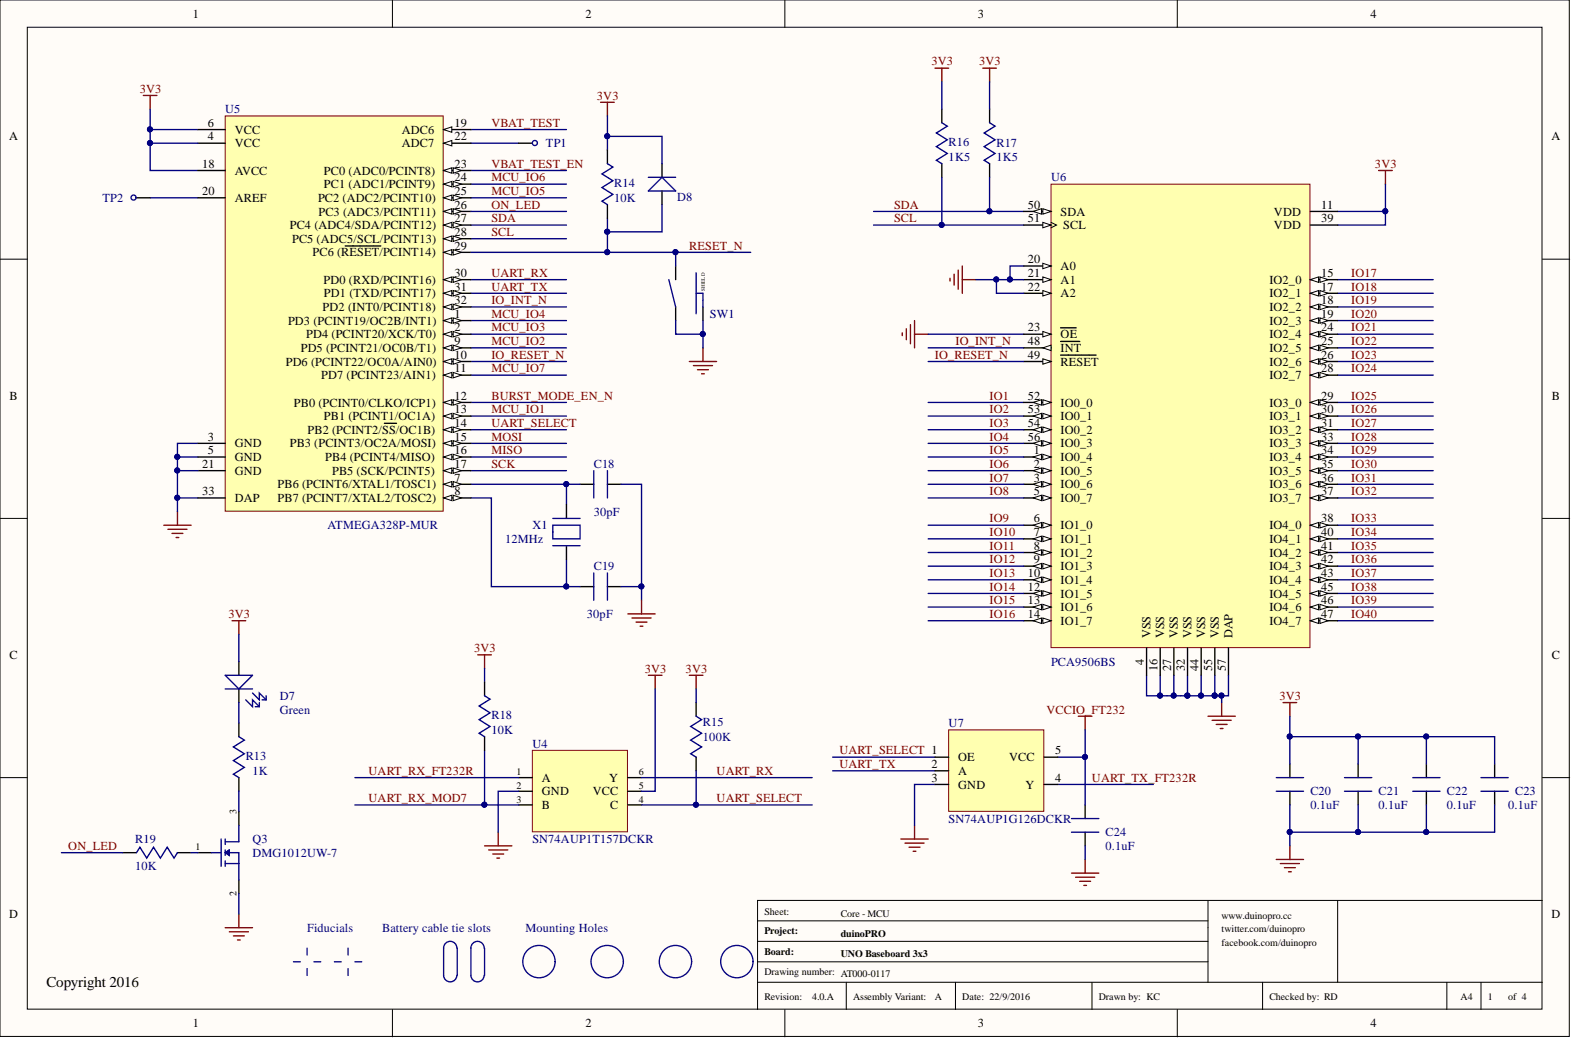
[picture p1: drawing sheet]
<svg xmlns="http://www.w3.org/2000/svg" width="292mm" height="193mm" viewBox="0 0 292 193" stroke-linecap="round" stroke-linejoin="round" font-family="sans-serif">
<defs><g id="words">
<text font-size="2.8" x="8.6" y="183.5">Copyright 2016</text>
<g font-size="2.3">
<text x="35.9" y="3.3">1</text>
<text x="108.9" y="3.3">2</text>
<text x="181.8" y="3.3">3</text>
<text x="254.8" y="3.3">4</text>
<text x="38.7" y="23.6">6</text>
<text x="84.5" y="23.6">19</text>
<text x="1.7" y="26.1">A</text>
<text x="38.7" y="26.1">4</text>
<text x="43.7" y="24.8">VCC</text>
<text x="43.7" y="27.4">VCC</text>
<text x="74.7" y="24.8">ADC6</text>
<text x="74.7" y="27.4">ADC7</text>
<text x="84.5" y="26.1">22</text>
<text x="288.5" y="26.1">A</text>
<text x="37.6" y="31.2">18</text>
<text x="43.7" y="32.5">AVCC</text>
<text x="60.2" y="32.5">PC0 (ADC0/PCINT8)</text>
<text x="60.2" y="35">PC1 (ADC1/PCINT9)</text>
<text x="84.5" y="31.2">23</text>
<text x="84.5" y="33.7">24</text>
<text x="37.6" y="36.3">20</text>
<text x="43.7" y="37.5">AREF</text>
<text x="59.1" y="37.5">PC2 (ADC2/PCINT10)</text>
<text x="59.2" y="40.1">PC3 (ADC3/PCINT11)</text>
<text x="84.5" y="36.3">25</text>
<text x="84.5" y="38.8">26</text>
<text x="84.5" y="41.3">27</text>
<text x="191.1" y="38.8">50</text>
<text x="191.1" y="41.3">51</text>
<text x="197.2" y="40.1">SDA</text>
<text x="236.9" y="40.1">VDD</text>
<text x="245.7" y="38.8">11</text>
<text x="245.7" y="41.3">39</text>
<text x="53.9" y="42.6">PC4 (ADC4/SDA/PCINT12)</text>
<text x="54.3" y="45.1">PC5 (ADC5/SCL/PCINT13)</text>
<text x="58.1" y="47.7">PC6 (RESET/PCINT14)</text>
<text x="84.5" y="46.4">29</text>
<text x="84.5" y="43.9">28</text>
<text x="197.7" y="42.6">SCL</text>
<text x="236.9" y="42.6">VDD</text>
<text x="60.1" y="52.7">PD0 (RXD/PCINT16)</text>
<text x="84.5" y="51.5">30</text>
<text x="191.1" y="48.9">20</text>
<text x="191.1" y="51.5">21</text>
<text x="197.2" y="50.2">A0</text>
<text x="197.2" y="52.7">A1</text>
<text x="236" y="52.7">IO2_0</text>
<text x="245.7" y="51.5">15</text>
<text x="60" y="57.8">PD2 (INT0/PCINT18)</text>
<text x="60.2" y="55.3">PD1 (TXD/PCINT17)</text>
<text x="84.5" y="54">31</text>
<text x="84.5" y="56.6">32</text>
<text x="84.5" y="59.1">1</text>
<text x="191.1" y="54">22</text>
<text x="197.2" y="55.3">A2</text>
<text x="236" y="55.3">IO2_1</text>
<text x="236" y="57.8">IO2_2</text>
<text x="245.7" y="54">17</text>
<text x="245.7" y="56.6">18</text>
<text x="245.7" y="59.1">19</text>
<text x="53.5" y="60.4">PD3 (PCINT19/OC2B/INT1)</text>
<text x="55.9" y="65.4">PD5 (PCINT21/OC0B/T1)</text>
<text x="56.9" y="62.9">PD4 (PCINT20/XCK/T0)</text>
<text x="84.5" y="61.6">2</text>
<text x="84.5" y="64.2">9</text>
<text x="191.1" y="61.6">23</text>
<text x="191.1" y="64.2">48</text>
<text x="197.2" y="62.9">OE</text>
<text x="197.2" y="65.4">INT</text>
<text x="236" y="60.4">IO2_3</text>
<text x="236" y="62.9">IO2_4</text>
<text x="236" y="65.4">IO2_5</text>
<text x="245.7" y="61.6">24</text>
<text x="245.7" y="64.2">25</text>
<text x="53.1" y="68">PD6 (PCINT22/OC0A/AIN0)</text>
<text x="59.7" y="70.5">PD7 (PCINT23/AIN1)</text>
<text x="84.5" y="66.7">10</text>
<text x="84.5" y="69.2">11</text>
<text x="191.1" y="66.7">49</text>
<text x="197.2" y="68">RESET</text>
<text x="236" y="68">IO2_6</text>
<text x="236" y="70.5">IO2_7</text>
<text x="245.7" y="66.7">26</text>
<text x="245.7" y="69.2">28</text>
<text x="1.8" y="74.3">B</text>
<text x="54.6" y="75.6">PB0 (PCINT0/CLKO/ICP1)</text>
<text x="84.5" y="74.3">12</text>
<text x="84.5" y="76.8">13</text>
<text x="191.1" y="74.3">52</text>
<text x="191.1" y="76.8">53</text>
<text x="197.2" y="75.6">IO0_0</text>
<text x="236" y="75.6">IO3_0</text>
<text x="245.7" y="74.3">29</text>
<text x="245.7" y="76.8">30</text>
<text x="288.6" y="74.3">B</text>
<text x="38.7" y="81.9">3</text>
<text x="43.7" y="83.2">GND</text>
<text x="53.9" y="83.2">PB3 (PCINT3/OC2A/MOSI)</text>
<text x="57.2" y="80.6">PB2 (PCINT2/SS/OC1B)</text>
<text x="60.2" y="78.1">PB1 (PCINT1/OC1A)</text>
<text x="84.5" y="79.4">14</text>
<text x="84.5" y="81.9">15</text>
<text x="191.1" y="79.4">54</text>
<text x="191.1" y="81.9">56</text>
<text x="197.2" y="78.1">IO0_1</text>
<text x="197.2" y="80.6">IO0_2</text>
<text x="197.2" y="83.2">IO0_3</text>
<text x="236" y="78.1">IO3_1</text>
<text x="236" y="80.6">IO3_2</text>
<text x="236" y="83.2">IO3_3</text>
<text x="245.7" y="79.4">31</text>
<text x="245.7" y="81.9">33</text>
<text x="37.6" y="87">21</text>
<text x="38.7" y="84.5">5</text>
<text x="43.7" y="85.7">GND</text>
<text x="43.7" y="88.3">GND</text>
<text x="60.5" y="85.7">PB4 (PCINT4/MISO)</text>
<text x="61.8" y="88.3">PB5 (SCK/PCINT5)</text>
<text x="84.5" y="89.5">7</text>
<text x="84.5" y="84.5">16</text>
<text x="84.5" y="87">17</text>
<text x="192.2" y="84.5">1</text>
<text x="192.2" y="87">2</text>
<text x="192.2" y="89.5">3</text>
<text x="197.2" y="85.7">IO0_4</text>
<text x="197.2" y="88.3">IO0_5</text>
<text x="236" y="85.7">IO3_4</text>
<text x="236" y="88.3">IO3_5</text>
<text x="245.7" y="84.5">34</text>
<text x="245.7" y="87">35</text>
<text x="245.7" y="89.5">36</text>
<text x="37.6" y="92.1">33</text>
<text x="43.7" y="93.3">DAP</text>
<text x="51.6" y="90.8">PB6 (PCINT6/XTAL1/TOSC1)</text>
<text x="51.6" y="93.3">PB7 (PCINT7/XTAL2/TOSC2)</text>
<text x="84.5" y="92.1">8</text>
<text x="192.2" y="92.1">5</text>
<text x="197.2" y="90.8">IO0_6</text>
<text x="197.2" y="93.3">IO0_7</text>
<text x="236" y="90.8">IO3_6</text>
<text x="236" y="93.3">IO3_7</text>
<text x="245.7" y="92.1">37</text>
<text x="192.2" y="97.1">6</text>
<text x="192.2" y="99.7">7</text>
<text x="197.2" y="98.4">IO1_0</text>
<text x="197.2" y="100.9">IO1_1</text>
<text x="236" y="98.4">IO4_0</text>
<text x="236" y="100.9">IO4_1</text>
<text x="245.7" y="97.1">38</text>
<text x="245.7" y="99.7">40</text>
<text x="191.1" y="107.3">10</text>
<text x="192.2" y="102.2">8</text>
<text x="192.2" y="104.7">9</text>
<text x="197.2" y="103.5">IO1_2</text>
<text x="197.2" y="106">IO1_3</text>
<text x="236" y="103.5">IO4_2</text>
<text x="236" y="106">IO4_3</text>
<text x="245.7" y="102.2">41</text>
<text x="245.7" y="104.7">42</text>
<text x="245.7" y="107.3">43</text>
<text x="191.1" y="109.8">12</text>
<text x="191.1" y="112.4">13</text>
<text x="197.2" y="108.5">IO1_4</text>
<text x="197.2" y="111.1">IO1_5</text>
<text x="197.2" y="113.6">IO1_6</text>
<text x="236" y="108.5">IO4_4</text>
<text x="236" y="111.1">IO4_5</text>
<text x="236" y="113.6">IO4_6</text>
<text x="245.7" y="109.8">45</text>
<text x="245.7" y="112.4">46</text>
<text x="191.1" y="114.9">14</text>
<text x="197.2" y="116.2">IO1_7</text>
<text x="213.9" y="118.7" transform="rotate(-90 213.9 118.7)">VSS</text>
<text x="216.5" y="118.7" transform="rotate(-90 216.5 118.7)">VSS</text>
<text x="219" y="118.7" transform="rotate(-90 219 118.7)">VSS</text>
<text x="221.6" y="118.7" transform="rotate(-90 221.6 118.7)">VSS</text>
<text x="224.1" y="118.7" transform="rotate(-90 224.1 118.7)">VSS</text>
<text x="226.6" y="118.7" transform="rotate(-90 226.6 118.7)">VSS</text>
<text x="229.2" y="118.7" transform="rotate(-90 229.2 118.7)">DAP</text>
<text x="236" y="116.2">IO4_7</text>
<text x="245.7" y="114.9">47</text>
<text x="1.8" y="122.5">C</text>
<text x="212.7" y="123.7" transform="rotate(-90 212.7 123.7)">4</text>
<text x="215.2" y="124.8" transform="rotate(-90 215.2 124.8)">16</text>
<text x="217.8" y="124.8" transform="rotate(-90 217.8 124.8)">27</text>
<text x="220.3" y="124.8" transform="rotate(-90 220.3 124.8)">32</text>
<text x="222.8" y="124.8" transform="rotate(-90 222.8 124.8)">44</text>
<text x="225.4" y="124.8" transform="rotate(-90 225.4 124.8)">55</text>
<text x="227.9" y="124.8" transform="rotate(-90 227.9 124.8)">57</text>
<text x="288.6" y="122.5">C</text>
<text x="173.2" y="142.8">2</text>
<text x="178.2" y="141.5">OE</text>
<text x="187.6" y="141.5">VCC</text>
<text x="196.2" y="140.3">5</text>
<text x="100.8" y="145.3">A</text>
<text x="100.8" y="147.9">GND</text>
<text x="110.2" y="147.9">VCC</text>
<text x="113.3" y="145.3">Y</text>
<text x="173.2" y="145.3">3</text>
<text x="178.2" y="144.1">A</text>
<text x="178.2" y="146.6">GND</text>
<text x="190.7" y="146.6">Y</text>
<text x="196.2" y="145.3">4</text>
<text x="100.8" y="150.4">B</text>
<text x="113.4" y="150.4">C</text>
<text x="1.7" y="170.7">D</text>
<text x="288.5" y="170.7">D</text>
<text x="35.9" y="191">1</text>
<text x="108.9" y="191">2</text>
<text x="181.8" y="191">3</text>
<text x="254.8" y="191">4</text>
</g>
<g font-size="2.3" fill="#800000">
<text x="26" y="17.2">3V3</text>
<text x="173.2" y="12.2">3V3</text>
<text x="182.1" y="12.2">3V3</text>
<text x="91.4" y="23.6">VBAT_TEST</text>
<text x="111" y="18.5">3V3</text>
<text x="91.4" y="31.2">VBAT_TEST_EN</text>
<text x="91.4" y="33.7">MCU_IO6</text>
<text x="255.7" y="31.2">3V3</text>
<text x="91.4" y="41.3">SDA</text>
<text x="91.4" y="36.3">MCU_IO5</text>
<text x="91.4" y="38.8">ON_LED</text>
<text x="166.2" y="38.8">SDA</text>
<text x="166.2" y="41.3">SCL</text>
<text x="91.4" y="43.9">SCL</text>
<text x="128.2" y="46.4">RESET_N</text>
<text x="91.4" y="51.5">UART_RX</text>
<text x="251.3" y="51.5">IO17</text>
<text x="91.4" y="59.1">MCU_IO4</text>
<text x="91.4" y="54">UART_TX</text>
<text x="91.4" y="56.6">IO_INT_N</text>
<text x="251.3" y="59.1">IO20</text>
<text x="251.3" y="54">IO18</text>
<text x="251.3" y="56.6">IO19</text>
<text x="91.4" y="64.2">MCU_IO2</text>
<text x="91.4" y="61.6">MCU_IO3</text>
<text x="177.7" y="64.2">IO_INT_N</text>
<text x="251.3" y="64.2">IO22</text>
<text x="251.3" y="61.6">IO21</text>
<text x="91.4" y="69.2">MCU_IO7</text>
<text x="91.4" y="66.7">IO_RESET_N</text>
<text x="173.8" y="66.7">IO_RESET_N</text>
<text x="251.3" y="66.7">IO23</text>
<text x="251.3" y="69.2">IO24</text>
<text x="91.4" y="76.8">MCU_IO1</text>
<text x="91.4" y="74.3">BURST_MODE_EN_N</text>
<text x="184" y="76.8">IO2</text>
<text x="184" y="74.3">IO1</text>
<text x="251.3" y="74.3">IO25</text>
<text x="251.3" y="76.8">IO26</text>
<text x="91.4" y="81.9">MOSI</text>
<text x="91.4" y="79.4">UART_SELECT</text>
<text x="184" y="79.4">IO3</text>
<text x="184" y="81.9">IO4</text>
<text x="251.3" y="81.9">IO28</text>
<text x="251.3" y="79.4">IO27</text>
<text x="91.4" y="84.5">MISO</text>
<text x="91.4" y="87">SCK</text>
<text x="184" y="84.5">IO5</text>
<text x="184" y="89.5">IO7</text>
<text x="184" y="87">IO6</text>
<text x="251.3" y="87">IO30</text>
<text x="251.3" y="89.5">IO31</text>
<text x="251.3" y="84.5">IO29</text>
<text x="184" y="92.1">IO8</text>
<text x="251.3" y="92.1">IO32</text>
<text x="184" y="99.7">IO10</text>
<text x="184" y="97.1">IO9</text>
<text x="251.3" y="97.1">IO33</text>
<text x="251.3" y="99.7">IO34</text>
<text x="184" y="104.7">IO12</text>
<text x="184" y="107.3">IO13</text>
<text x="184" y="102.2">IO11</text>
<text x="251.3" y="104.7">IO36</text>
<text x="251.3" y="102.2">IO35</text>
<text x="251.3" y="107.3">IO37</text>
<text x="184" y="109.8">IO14</text>
<text x="184" y="112.4">IO15</text>
<text x="251.3" y="109.8">IO38</text>
<text x="251.3" y="112.4">IO39</text>
<text x="42.5" y="114.9">3V3</text>
<text x="184" y="114.9">IO16</text>
<text x="251.3" y="114.9">IO40</text>
<text x="88.1" y="121.2">3V3</text>
<text x="119.9" y="125">3V3</text>
<text x="127.5" y="125">3V3</text>
<text x="237.9" y="130.1">3V3</text>
<text x="194.6" y="132.6">VCCIO_FT232</text>
<text x="156.1" y="142.8">UART_TX</text>
<text x="156.1" y="140.3">UART_SELECT 1</text>
<text x="68.5" y="144.1">UART_RX_FT232R</text>
<text x="68.5" y="149.1">UART_RX_MOD7</text>
<text x="133.2" y="144.1">UART_RX</text>
<text x="133.2" y="149.1">UART_SELECT</text>
<text x="203" y="145.3">UART_TX_FT232R</text>
<text x="12.7" y="158">ON_LED</text>
</g>
<g font-size="2.3" fill="#000080">
<text x="41.9" y="21">U5</text>
<text x="101.5" y="27.4">TP1</text>
<text x="176.4" y="27.1">R16</text>
<text x="176.4" y="29.9">1K5</text>
<text x="185.3" y="27.4">R17</text>
<text x="185.3" y="29.9">1K5</text>
<text x="114.2" y="34.7">R14</text>
<text x="195.4" y="33.7">U6</text>
<text x="19" y="37.5">TP2</text>
<text x="114.2" y="37.5">10K</text>
<text x="125.9" y="37.3">D8</text>
<text x="132" y="59.1">SW1</text>
<text x="110.4" y="87">C18</text>
<text x="110.4" y="95.9">30pF</text>
<text x="60.9" y="98.4">ATMEGA328P-MUR</text>
<text x="93.9" y="100.9">12MHz</text>
<text x="99" y="98.4">X1</text>
<text x="110.4" y="106">C19</text>
<text x="109.1" y="114.9">30pF</text>
<text x="195.4" y="123.8">PCA9506BS</text>
<text x="52" y="130.1">D7</text>
<text x="52" y="132.6">Green</text>
<text x="91.4" y="136.4">10K</text>
<text x="91.4" y="133.7">R18</text>
<text x="130.7" y="134.9">R15</text>
<text x="130.7" y="137.7">100K</text>
<text x="176.4" y="135.2">U7</text>
<text x="45.7" y="141.3">R13</text>
<text x="99" y="139">U4</text>
<text x="47" y="144.1">1K</text>
<text x="243.6" y="147.9">C20</text>
<text x="256.3" y="147.9">C21</text>
<text x="269" y="147.9">C22</text>
<text x="281.7" y="147.9">C23</text>
<text x="176.4" y="152.9">SN74AUP1G126DCKR</text>
<text x="205.6" y="155.5">C24</text>
<text x="243.6" y="150.4">0.1uF</text>
<text x="256.3" y="150.4">0.1uF</text>
<text x="269" y="150.4">0.1uF</text>
<text x="280.4" y="150.4">0.1uF</text>
<text x="25.1" y="161.8">10K</text>
<text x="25.1" y="156.7">R19</text>
<text x="47" y="156.7">Q3</text>
<text x="47" y="159.3">DMG1012UW-7</text>
<text x="99" y="156.7">SN74AUP1T157DCKR</text>
<text x="205.6" y="158">0.1uF</text>
<text x="57.1" y="173.2">Fiducials</text>
<text x="71.1" y="173.2">Battery cable tie slots</text>
<text x="97.7" y="173.2">Mounting Holes</text>
</g>
<g font-size="1.9">
<text x="96" y="144.1">1</text>
<text x="96" y="146.7">2</text>
<text x="96" y="149.2">3</text>
<text x="118.8" y="144.1">6</text>
<text x="118.8" y="146.7">5</text>
<text x="118.8" y="149.2">4</text>
<text x="44" y="151.4" transform="rotate(-90 44 151.4)">3</text>
<text x="36.4" y="158.1">1</text>
<text x="44" y="166.5" transform="rotate(-90 44 166.5)">2</text>
<text x="142.1" y="170">Sheet:</text>
<text x="142.1" y="173.6">Project:</text>
<text x="156.3" y="170.5">Core - MCU</text>
<text x="227.1" y="170.8">www.duinopro.cc</text>
<text x="227.1" y="173.3">twitter.com/duinopro</text>
<text x="142.1" y="177.6">Board:</text>
<text x="156.3" y="174.2">duinoPRO</text>
<text x="156.3" y="178">UNO Baseboard 3x3</text>
<text x="227.1" y="175.8">facebook.com/duinopro</text>
<text x="142.1" y="186">Revision:</text>
<text x="142.1" y="181.2">Drawing number:</text>
<text x="151" y="186">4.0.A</text>
<text x="156.3" y="181.7">AT000-0117</text>
<text x="158.6" y="186">Assembly Variant:</text>
<text x="173.8" y="186">A</text>
<text x="178.9" y="186">Date: 22/9/2016</text>
<text x="204.3" y="186">Drawn by: KC</text>
<text x="236" y="186">Checked by: RD</text>
<text x="271.6" y="186">A4</text>
<text x="276.6" y="186">1</text>
<text x="280.4" y="186">of 4</text>
</g>
<text font-size=".9" x="131" y="54" transform="rotate(-90 131 54)">SHIELD</text>
</g></defs>
<g fill="#fffcf8" stroke="#000" stroke-width=".19">
<path d="M0 0h291.8v192.7h-291.8z"/>
<path d="M5.1 5.1h281.6v182.5h-281.6z"/>
</g>
<g fill="none" stroke="#000" stroke-width=".19">
<path d="M73 0v5.1M145.9 0v5.1M218.9 0v5.1M0 48.2h5.1M286.8 48.2h5.1M0 96.4h5.1M286.8 96.4h5.1M0 144.6h5.1M286.8 144.6h5.1M140.9 171.2h83.7M140.9 175h83.7M140.9 178.8h83.7"/>
<path d="M224.6 167.4v15.2M248.7 167.4v15.2h38.1M286.8 167.4h-145.9v20.3M73 187.7v5.1M140.9 182.6h107.8M145.9 187.7v5.1M157.4 182.6v5.1M177.7 182.6v5.1M203 182.6v5.1M218.9 187.7v5.1M234.8 182.6v5.1M269 182.6v5.1"/>
<path d="M275.4 182.6v5.1"/>
</g>
<g fill="#fffcf8" stroke="#0c0087" stroke-width=".25">
<circle cx="112.9" cy="178.8" r="3"/>
<circle cx="125.6" cy="178.8" r="3"/>
<circle cx="100.2" cy="178.8" r="3"/>
<circle cx="137" cy="178.8" r="3"/>
</g>
<g fill="none" stroke="#000" stroke-width=".25">
<path d="M25.4 36.8h2.5M96.4 26.6h2.6M123.1 30.4v2.6M123.1 35.5v2.5M175.1 20.3v2.5M175.1 30.4v2.6M184 20.3v2.5M184 30.4v2.6M125.6 49.5v2.5M125.6 57.1v2.5M130.7 57.1v2.5M107.9 90h2.5"/>
<path d="M112.9 90h2.6M107.9 109.1h2.5M112.9 109.1h2.6M44.4 123v2.5M44.4 128.1v2.5M44.4 134.4v2.6M44.4 144.6v2.5M265.2 142v2.6M265.2 147.1v2.5M277.9 142v2.6M277.9 147.1v2.5"/>
</g>
<g fill="none" stroke="#0c0087" stroke-width=".25">
<path d="M120.6 33h5M120.6 35.5l2.5-2.5 2.5 2.5zM124.4 52l1.2 5.1M129.4 50.7v7.6M129.4 54.5h1.3v2.6M110.4 87.5v5.1M112.9 87.5v5.1M110.4 106.5v5.1M112.9 106.5v5.1M41.9 128.1h5.1M41.9 125.5h5.1l-2.6 2.6zM45.7 130.1l1.3 1.3v-1.3l1.2 1.3"/>
<path d="M47 128.8l1.2 1.3v-1.3l1.3 1.3M47.5 131.4h.7M48.2 130.6v.8M48.7 130.1h.8M49.5 129.3v.8M262.7 147.1h5M262.7 144.6h5M275.4 147.1h5M275.4 144.6h5M84.9 176.3a1.23 1.23 0 0 0-1.2-1.3 1.23 1.23 0 0 0-1.2 1.3v5a1.23 1.23 0 0 0 1.2 1.2 1.23 1.23 0 0 0 1.2-1.2M85 176.3v5M90 176.3a1.23 1.23 0 0 0-1.2-1.3 1.23 1.23 0 0 0-1.2 1.3v5a1.23 1.23 0 0 0 1.2 1.2 1.23 1.23 0 0 0 1.2-1.2"/>
<path d="M90.1 176.3v5"/>
<circle cx="24.8" cy="36.7" r=".47"/>
<circle cx="99.4" cy="26.6" r=".47"/>
</g>
<g fill="none" stroke="#000080" stroke-width=".25">
<path d="M175.1 15.2v5.1M184 15.2v5.1M27.9 26.6v5.1h8.9M27.9 24.1h8.9M27.9 36.8h8.9M87.6 24.1h17.7M87.6 34.2h17.7M87.6 31.7h17.7M87.6 36.8h17.7M87.6 26.6h8.8M112.9 27.9v-2.5h10.2v5M112.9 21.6v3.8"/>
<path d="M123.1 38v5.1h-10.2v-2.5M162.4 39.3h21.6M175.1 22.8l1 .7-2 1.2 2 1.3-2 1.3 2 1.2-2 1.3 1 .6M175.1 33v8.8h15.2M184 22.8l1 .7-2 1.2 2 1.3-2 1.3 2 1.2-2 1.3 1 .6M184 33v6.3h6.3M257.6 34.2v5.1h-8.9M257.6 39.3v2.5h-8.9M87.6 59.6h17.7M87.6 52h17.7M87.6 54.5h17.7M87.6 57.1h17.7"/>
<path d="M87.6 41.8h17.7M87.6 44.4h17.7M112.9 43.1v3.8M125.6 59.6v2.5h5.1v-2.5M125.6 46.9v2.6M162.4 41.8h12.7M190.3 49.5h-2.5v2.5M248.7 59.6h17.8M248.7 52h17.8M248.7 54.5h17.8M248.7 57.1h17.8M87.6 74.8h17.7"/>
<path d="M87.6 77.4h17.7M87.6 62.1h17.7M87.6 64.7h17.7M87.6 67.2h17.7M87.6 69.7h17.7M87.6 79.9h17.7M130.7 62.1v2.6M172.6 74.8h17.7M172.6 77.4h17.7M172.6 62.1h17.7M172.6 64.7h17.7M248.7 74.8h17.8"/>
<path d="M248.7 77.4h17.8M248.7 62.1h17.8M248.7 64.7h17.8M248.7 67.2h17.8M248.7 69.7h17.8M248.7 79.9h17.8M33 92.6h3.8M36.8 85h-3.8v2.5M36.8 82.4h-3.8v2.6M87.6 90h17.7v3.8M87.6 92.6h3.8v16.5h13.9v-5.1M87.6 82.4h17.7"/>
<path d="M87.6 85h17.7M87.6 87.5h17.7M105.3 90h2.6M115.5 90h3.8v19.1h-3.8M248.7 90h17.8M248.7 82.4h17.8M248.7 85h17.8M248.7 87.5h17.8M248.7 92.6h17.8M248.7 97.6h17.8M44.4 117.9v5.1M105.3 109.1h2.6"/>
<path d="M119.3 109.1v2.5M172.6 100.2h17.7M248.7 100.2h17.8M248.7 105.3h17.8M248.7 102.7h17.8M248.7 107.8h17.8M248.7 110.3h17.8M248.7 112.9h17.8M248.7 115.4h17.8M44.4 137l1 .6-2 1.3 2 1.2-2 1.3 2 1.3-2 1.2 1 .7M44.4 130.6v3.8M213.2 125.5v3.8h2.5"/>
<path d="M215.7 125.5v3.8h2.6M218.3 125.5v3.8h2.5v-3.8M223.3 125.5v3.8M225.9 125.5v3.8M44.4 147.1v3.8"/>
</g>
<g fill="#000080" stroke="#000080" stroke-width=".19">
<circle cx="119.2" cy="109" r=".47"/>
<circle cx="105.3" cy="90" r=".47"/>
<circle cx="105.3" cy="109" r=".47"/>
<circle cx="112.9" cy="25.3" r=".47"/>
<circle cx="225.8" cy="129.3" r=".47"/>
<circle cx="223.3" cy="129.3" r=".47"/>
<circle cx="220.8" cy="129.3" r=".47"/>
<circle cx="218.2" cy="129.3" r=".47"/>
<circle cx="215.7" cy="129.3" r=".47"/>
<circle cx="257.6" cy="39.3" r=".47"/>
<circle cx="33" cy="84.9" r=".47"/>
<circle cx="33" cy="87.5" r=".47"/>
<circle cx="27.9" cy="24.1" r=".47"/>
<circle cx="33" cy="92.5" r=".47"/>
<circle cx="187.8" cy="51.9" r=".47"/>
<circle cx="175.1" cy="41.8" r=".47"/>
<circle cx="184" cy="39.3" r=".47"/>
<circle cx="27.9" cy="26.6" r=".47"/>
<circle cx="125.6" cy="46.9" r=".47"/>
<circle cx="130.7" cy="62.1" r=".47"/>
<circle cx="112.9" cy="43.1" r=".47"/>
<circle cx="112.9" cy="46.9" r=".47"/>
</g>
<g fill="none" stroke="#800000" stroke-width=".25">
<path d="M26.6 17.7h2.6M27.9 17.7v2.6M111.7 19h2.5M112.9 19v2.6M173.8 12.7h2.6M175.1 12.7v2.5M182.7 12.7h2.6M184 12.7v2.5M256.3 31.7h2.6M257.6 31.7v2.5M170 59.6v5.1M176.6 51.7v.5"/>
<path d="M177.4 51v2M178.2 50.2v3.6M178.9 49.5v5M178.9 52h2.6M128.2 67.2h5M128.9 68h3.6M129.7 68.7h2M130.4 69.5h.6M130.7 64.7v2.5M167.8 61.9v.5M168.5 61.1v2M169.3 60.4v3.5"/>
<path d="M170 62.1h2.6M30.5 97.6h5M31.2 98.4h3.6M32 99.2h2M32.7 99.9h.5M33 95.1v2.5M43.1 115.4h2.6M44.4 115.4v2.5M116.7 114.1h5.1M117.5 114.9h3.6M118.3 115.7h2M119 116.4h.5"/>
<path d="M119.3 111.6v2.5M224.6 133.2h5.1M225.4 133.9h3.5M226.1 134.7h2.1M226.9 135.4h.5M227.1 130.6v2.6M238.6 130.6h2.5M239.8 130.6v2.6M237.3 159.8h5.1M239.8 157.2v2.6M41.9 172.5h5.1M42.6 173.2h3.6"/>
<path d="M43.4 174h2M44.2 174.7h.5M44.4 169.9v2.6M238.1 160.5h3.5M238.8 161.3h2M239.6 162.1h.5"/>
</g>
<path d="M99 139.5h17.7v15.1h-17.7z" fill="#ffffb0" stroke="#800000" stroke-width=".19"/>
<g fill="none" stroke="#000" stroke-width=".25">
<path d="M112.9 27.9v2.5M112.9 38v2.6M90.1 126.8v2.5M90.1 137v2.5M129.4 130.6v2.6M96.4 144.6h2.6M96.4 147.1h2.6M96.4 149.6h2.6M116.7 144.6h2.6M116.7 147.1h2.6M116.7 149.6h2.6M129.4 140.8v2.5"/>
<path d="M239.8 142v2.6M239.8 147.1v2.5M252.5 142v2.6M252.5 147.1v2.5"/>
</g>
<path d="M88.8 121.7h2.6M90.1 121.7v2.6M120.6 125.5h2.5M121.8 125.5v2.6M128.2 125.5h2.5M129.4 125.5v2.6M90.1 157.2h5.1M90.9 158h3.5M91.6 158.8h2M92.4 159.5h.5M92.6 154.7v2.5" fill="none" stroke="#800000" stroke-width=".25"/>
<g fill="none" stroke="#000080" stroke-width=".25">
<path d="M112.9 30.4l1.1 .7-2.1 1.2 2.1 1.3-2.1 1.3 2.1 1.2-2.1 1.3 1 .6M90.1 129.3l1 .7-2 1.2 2 1.3-2 1.3 2 1.3-2 1.2 1 .7M90.1 124.3v2.5M90.1 139.5v10.1M121.8 128.1v19h-2.5M129.4 133.2l1 .6-2 1.3 2 1.2-2 1.3 2 1.3-2 1.2 1 .7M129.4 128.1v2.5M220.8 129.3h5.1M227.1 129.3v1.3M239.8 137h12.7v5M239.8 133.2v8.8M265.2 137v5"/>
<path d="M66 149.6h30.4M66 144.6h30.4M96.4 147.1h-3.8v7.6M119.3 149.6h31.7M119.3 144.6h31.7M129.4 143.3v6.3M239.8 149.6v7.6M252.5 149.6v5.1M265.2 149.6v5.1M277.9 149.6v5.1h-38.1"/>
</g>
<g fill="#000080" stroke="#000080" stroke-width=".19">
<circle cx="90.1" cy="149.6" r=".47"/>
<circle cx="129.4" cy="149.6" r=".47"/>
<circle cx="220.8" cy="129.3" r=".47"/>
<circle cx="223.3" cy="129.3" r=".47"/>
<circle cx="225.8" cy="129.3" r=".47"/>
<circle cx="227.1" cy="129.3" r=".47"/>
<circle cx="239.8" cy="136.9" r=".47"/>
<circle cx="252.5" cy="136.9" r=".47"/>
<circle cx="265.2" cy="136.9" r=".47"/>
<circle cx="252.5" cy="154.7" r=".47"/>
<circle cx="265.2" cy="154.7" r=".47"/>
<circle cx="239.8" cy="154.7" r=".47"/>
</g>
<path d="M237.3 147.1h5.1M237.3 144.6h5.1M250 147.1h5.1M250 144.6h5.1M54.6 178.8h1.2M57.1 176.3v1.2M58.4 178.8h1.2M62.2 178.8h1.2M64.7 176.3v1.2M66 178.8h1.3M57.1 180.1v1.2M64.7 180.1v1.2" fill="none" stroke="#0c0087" stroke-width=".25"/>
<path d="M41.9 21.6h40.5v73.4h-40.5z" fill="#ffffb0" stroke="#800000" stroke-width=".19"/>
<path d="M82.5 46.9h5.1" fill="none" stroke="#000" stroke-width=".25"/>
<path d="M82.5 46.9l1.5-.5v1z" fill="#fffcf8"/>
<path d="M82.5 46.9l1.5-.5v1z" fill="none" stroke="#000" stroke-width=".19"/>
<path d="M84.3 46.4l1.5 .5-1.5 .5z" fill="#fffcf8"/>
<path d="M84.3 46.4l1.5 .5-1.5 .5z" fill="none" stroke="#000" stroke-width=".19"/>
<path d="M64.2 45.7h2.7M67 45.7h1.1M68.2 45.7h1.2M69.5 45.7h1.3M82.5 52h5.1" fill="none" stroke="#000" stroke-width=".25"/>
<path d="M82.5 52l1.5-.5v1z" fill="#fffcf8"/>
<path d="M82.5 52l1.5-.5v1z" fill="none" stroke="#000" stroke-width=".19"/>
<path d="M84.3 51.5l1.5 .5-1.5 .5z" fill="#fffcf8"/>
<path d="M84.3 51.5l1.5 .5-1.5 .5z" fill="none" stroke="#000" stroke-width=".19"/>
<path d="M82.5 54.5h5.1" fill="none" stroke="#000" stroke-width=".25"/>
<path d="M82.5 54.5l1.5-.5v1z" fill="#fffcf8"/>
<path d="M82.5 54.5l1.5-.5v1z" fill="none" stroke="#000" stroke-width=".19"/>
<path d="M84.3 54l1.5 .5-1.5 .5z" fill="#fffcf8"/>
<path d="M84.3 54l1.5 .5-1.5 .5z" fill="none" stroke="#000" stroke-width=".19"/>
<path d="M82.5 57.1h5.1" fill="none" stroke="#000" stroke-width=".25"/>
<path d="M82.5 57.1l1.5-.5v1z" fill="#fffcf8"/>
<path d="M82.5 57.1l1.5-.5v1z" fill="none" stroke="#000" stroke-width=".19"/>
<path d="M84.3 56.6l1.5 .5-1.5 .5z" fill="#fffcf8"/>
<path d="M84.3 56.6l1.5 .5-1.5 .5z" fill="none" stroke="#000" stroke-width=".19"/>
<path d="M82.5 62.1h5.1" fill="none" stroke="#000" stroke-width=".25"/>
<path d="M82.5 62.1l1.5-.5v1z" fill="#fffcf8"/>
<path d="M82.5 62.1l1.5-.5v1z" fill="none" stroke="#000" stroke-width=".19"/>
<path d="M84.3 61.6l1.5 .5-1.5 .5z" fill="#fffcf8"/>
<path d="M84.3 61.6l1.5 .5-1.5 .5z" fill="none" stroke="#000" stroke-width=".19"/>
<path d="M36.8 24.1h5.1M36.8 85h5.1M82.5 90h5.1" fill="none" stroke="#000" stroke-width=".25"/>
<path d="M82.5 90l1.5-.5v1z" fill="#fffcf8"/>
<path d="M82.5 90l1.5-.5v1z" fill="none" stroke="#000" stroke-width=".19"/>
<path d="M84.3 89.5l1.5 .5-1.5 .5z" fill="#fffcf8"/>
<path d="M84.3 89.5l1.5 .5-1.5 .5z" fill="none" stroke="#000" stroke-width=".19"/>
<path d="M82.5 92.6h5.1" fill="none" stroke="#000" stroke-width=".25"/>
<path d="M82.5 92.6l1.5-.5v1z" fill="#fffcf8"/>
<path d="M82.5 92.6l1.5-.5v1z" fill="none" stroke="#000" stroke-width=".19"/>
<path d="M84.3 92.1l1.5 .5-1.5 .5z" fill="#fffcf8"/>
<path d="M84.3 92.1l1.5 .5-1.5 .5z" fill="none" stroke="#000" stroke-width=".19"/>
<path d="M82.5 64.7h5.1" fill="none" stroke="#000" stroke-width=".25"/>
<path d="M82.5 64.7l1.5-.5v1z" fill="#fffcf8"/>
<path d="M82.5 64.7l1.5-.5v1z" fill="none" stroke="#000" stroke-width=".19"/>
<path d="M84.3 64.2l1.5 .5-1.5 .5z" fill="#fffcf8"/>
<path d="M84.3 64.2l1.5 .5-1.5 .5z" fill="none" stroke="#000" stroke-width=".19"/>
<path d="M82.5 67.2h5.1" fill="none" stroke="#000" stroke-width=".25"/>
<path d="M82.5 67.2l1.5-.5v1z" fill="#fffcf8"/>
<path d="M82.5 67.2l1.5-.5v1z" fill="none" stroke="#000" stroke-width=".19"/>
<path d="M84.3 66.7l1.5 .5-1.5 .5z" fill="#fffcf8"/>
<path d="M84.3 66.7l1.5 .5-1.5 .5z" fill="none" stroke="#000" stroke-width=".19"/>
<path d="M82.5 69.7h5.1" fill="none" stroke="#000" stroke-width=".25"/>
<path d="M82.5 69.7l1.5-.5v1z" fill="#fffcf8"/>
<path d="M82.5 69.7l1.5-.5v1z" fill="none" stroke="#000" stroke-width=".19"/>
<path d="M84.3 69.2l1.5 .5-1.5 .5z" fill="#fffcf8"/>
<path d="M84.3 69.2l1.5 .5-1.5 .5z" fill="none" stroke="#000" stroke-width=".19"/>
<path d="M82.5 74.8h5.1" fill="none" stroke="#000" stroke-width=".25"/>
<path d="M82.5 74.8l1.5-.5v1z" fill="#fffcf8"/>
<path d="M82.5 74.8l1.5-.5v1z" fill="none" stroke="#000" stroke-width=".19"/>
<path d="M84.3 74.3l1.5 .5-1.5 .5z" fill="#fffcf8"/>
<path d="M84.3 74.3l1.5 .5-1.5 .5z" fill="none" stroke="#000" stroke-width=".19"/>
<path d="M82.5 77.4h5.1" fill="none" stroke="#000" stroke-width=".25"/>
<path d="M82.5 77.4l1.5-.6v1.1z" fill="#fffcf8"/>
<path d="M82.5 77.4l1.5-.6v1.1z" fill="none" stroke="#000" stroke-width=".19"/>
<path d="M84.3 76.8l1.5 .6-1.5 .5z" fill="#fffcf8"/>
<path d="M84.3 76.8l1.5 .6-1.5 .5z" fill="none" stroke="#000" stroke-width=".19"/>
<path d="M82.5 79.9h5.1" fill="none" stroke="#000" stroke-width=".25"/>
<path d="M82.5 79.9l1.5-.5v1z" fill="#fffcf8"/>
<path d="M82.5 79.9l1.5-.5v1z" fill="none" stroke="#000" stroke-width=".19"/>
<path d="M84.3 79.4l1.5 .5-1.5 .5z" fill="#fffcf8"/>
<path d="M84.3 79.4l1.5 .5-1.5 .5z" fill="none" stroke="#000" stroke-width=".19"/>
<path d="M71.5 78.7h1.1M72.6 78.7h1.1M82.5 82.4h5.1" fill="none" stroke="#000" stroke-width=".25"/>
<path d="M82.5 82.4l1.5-.5v1z" fill="#fffcf8"/>
<path d="M82.5 82.4l1.5-.5v1z" fill="none" stroke="#000" stroke-width=".19"/>
<path d="M84.3 81.9l1.5 .5-1.5 .5z" fill="#fffcf8"/>
<path d="M84.3 81.9l1.5 .5-1.5 .5z" fill="none" stroke="#000" stroke-width=".19"/>
<path d="M82.5 85h5.1" fill="none" stroke="#000" stroke-width=".25"/>
<path d="M82.5 85l1.5-.5v1z" fill="#fffcf8"/>
<path d="M82.5 85l1.5-.5v1z" fill="none" stroke="#000" stroke-width=".19"/>
<path d="M84.3 84.5l1.5 .5-1.5 .5z" fill="#fffcf8"/>
<path d="M84.3 84.5l1.5 .5-1.5 .5z" fill="none" stroke="#000" stroke-width=".19"/>
<path d="M82.5 87.5h5.1" fill="none" stroke="#000" stroke-width=".25"/>
<path d="M82.5 87.5l1.5-.5v1z" fill="#fffcf8"/>
<path d="M82.5 87.5l1.5-.5v1z" fill="none" stroke="#000" stroke-width=".19"/>
<path d="M84.3 87l1.5 .5-1.5 .5z" fill="#fffcf8"/>
<path d="M84.3 87l1.5 .5-1.5 .5z" fill="none" stroke="#000" stroke-width=".19"/>
<path d="M36.8 31.7h5.1M36.8 36.8h5.1M82.5 31.7h5.1M36.8 87.5h5.1" fill="none" stroke="#000" stroke-width=".25"/>
<path d="M82.5 31.7l1.5-.5v1z" fill="#fffcf8"/>
<path d="M82.5 31.7l1.5-.5v1z" fill="none" stroke="#000" stroke-width=".19"/>
<path d="M84.3 31.2l1.5 .5-1.5 .5z" fill="#fffcf8"/>
<path d="M84.3 31.2l1.5 .5-1.5 .5z" fill="none" stroke="#000" stroke-width=".19"/>
<path d="M82.5 34.2h5.1" fill="none" stroke="#000" stroke-width=".25"/>
<path d="M82.5 34.2l1.5-.5v1z" fill="#fffcf8"/>
<path d="M82.5 34.2l1.5-.5v1z" fill="none" stroke="#000" stroke-width=".19"/>
<path d="M84.3 33.7l1.5 .5-1.5 .5z" fill="#fffcf8"/>
<path d="M84.3 33.7l1.5 .5-1.5 .5z" fill="none" stroke="#000" stroke-width=".19"/>
<path d="M82.5 36.8h5.1" fill="none" stroke="#000" stroke-width=".25"/>
<path d="M82.5 36.8l1.5-.5v1z" fill="#fffcf8"/>
<path d="M82.5 36.8l1.5-.5v1z" fill="none" stroke="#000" stroke-width=".19"/>
<path d="M84.3 36.3l1.5 .5-1.5 .5z" fill="#fffcf8"/>
<path d="M84.3 36.3l1.5 .5-1.5 .5z" fill="none" stroke="#000" stroke-width=".19"/>
<path d="M82.5 39.3h5.1" fill="none" stroke="#000" stroke-width=".25"/>
<path d="M82.5 39.3l1.5-.5v1z" fill="#fffcf8"/>
<path d="M82.5 39.3l1.5-.5v1z" fill="none" stroke="#000" stroke-width=".19"/>
<path d="M84.3 38.8l1.5 .5-1.5 .5z" fill="#fffcf8"/>
<path d="M84.3 38.8l1.5 .5-1.5 .5z" fill="none" stroke="#000" stroke-width=".19"/>
<path d="M82.5 41.8h5.1" fill="none" stroke="#000" stroke-width=".25"/>
<path d="M82.5 41.8l1.5-.5v1z" fill="#fffcf8"/>
<path d="M82.5 41.8l1.5-.5v1z" fill="none" stroke="#000" stroke-width=".19"/>
<path d="M84.3 41.3l1.5 .5-1.5 .5z" fill="#fffcf8"/>
<path d="M84.3 41.3l1.5 .5-1.5 .5z" fill="none" stroke="#000" stroke-width=".19"/>
<path d="M82.5 44.4h5.1" fill="none" stroke="#000" stroke-width=".25"/>
<path d="M82.5 44.4l1.5-.5v1z" fill="#fffcf8"/>
<path d="M82.5 44.4l1.5-.5v1z" fill="none" stroke="#000" stroke-width=".19"/>
<path d="M84.3 43.9l1.5 .5-1.5 .5z" fill="#fffcf8"/>
<path d="M84.3 43.9l1.5 .5-1.5 .5z" fill="none" stroke="#000" stroke-width=".19"/>
<path d="M36.8 26.6h5.1M82.5 24.1h5.1M36.8 82.4h5.1" fill="none" stroke="#000" stroke-width=".25"/>
<path d="M82.5 24.1l1.5-.5v1z" fill="#fffcf8"/>
<path d="M82.5 24.1l1.5-.5v1z" fill="none" stroke="#000" stroke-width=".19"/>
<path d="M82.5 26.6h5.1" fill="none" stroke="#000" stroke-width=".25"/>
<path d="M82.5 26.6l1.5-.5v1z" fill="#fffcf8"/>
<path d="M82.5 26.6l1.5-.5v1z" fill="none" stroke="#000" stroke-width=".19"/>
<path d="M82.5 59.6h5.1M36.8 92.6h5.1" fill="none" stroke="#000" stroke-width=".25"/>
<path d="M82.5 59.6l1.5-.5v1z" fill="#fffcf8"/>
<path d="M82.5 59.6l1.5-.5v1z" fill="none" stroke="#000" stroke-width=".19"/>
<path d="M84.3 59.1l1.5 .5-1.5 .5z" fill="#fffcf8"/>
<path d="M84.3 59.1l1.5 .5-1.5 .5z" fill="none" stroke="#000" stroke-width=".19"/>
<path d="M27.9 20.3v6.3h8.9M87.6 46.9h52M36.8 87.5h-3.8v7.6" fill="none" stroke="#000080" stroke-width=".25"/>
<g fill="#000080" stroke="#000080" stroke-width=".19">
<circle cx="27.9" cy="24.1" r=".47"/>
<circle cx="27.9" cy="26.6" r=".47"/>
<circle cx="33" cy="87.5" r=".47"/>
<circle cx="33" cy="92.5" r=".47"/>
<circle cx="112.9" cy="46.9" r=".47"/>
<circle cx="125.6" cy="46.9" r=".47"/>
</g>
<path d="M36.8 158.5h2.5M44.4 150.9v2.5M44.4 163.6v2.5" fill="none" stroke="#000" stroke-width=".25"/>
<path d="M39.3 158.5h1.8M41.1 156v5.1M41.9 158.5l.7-.5v1zM41.9 156v1M41.9 158v1M42.6 158.5h1.8v2M44.4 153.4v3.1h-2.5M41.9 160.5h2.5M41.9 160v1.1M44.4 160.5v3.1" fill="none" stroke="#0c0087" stroke-width=".25"/>
<path d="M41.9 158.5l.7-.5v1z" fill="#0c0087"/>
<path d="M41.9 158.5l.7-.5v1z" fill="none" stroke="#0c0087" stroke-width=".19"/>
<path d="M22.8 158.5h2.6M33 158.5h2.5" fill="none" stroke="#000" stroke-width=".25"/>
<path d="M87.6 39.3h17.7M11.4 158.5h11.4M25.4 158.5l.6-1 1.3 2 1.3-2 1.2 2 1.3-2 1.3 2 .6-1M35.5 158.5h1.3M44.4 166.1v3.8" fill="none" stroke="#000080" stroke-width=".25"/>
<path d="M195.4 34.2h48.2v86.2h-48.2z" fill="#ffffb0" stroke="#800000" stroke-width=".19"/>
<path d="M190.3 85h5.1" fill="none" stroke="#000" stroke-width=".25"/>
<path d="M193.9 84.5l1.5 .5-1.5 .5z" fill="#fffcf8"/>
<path d="M193.9 84.5l1.5 .5-1.5 .5z" fill="none" stroke="#000" stroke-width=".19"/>
<path d="M192.1 85l1.5-.5v1z" fill="#fffcf8"/>
<path d="M192.1 85l1.5-.5v1z" fill="none" stroke="#000" stroke-width=".19"/>
<path d="M190.3 87.5h5.1" fill="none" stroke="#000" stroke-width=".25"/>
<path d="M193.9 87l1.5 .5-1.5 .5z" fill="#fffcf8"/>
<path d="M193.9 87l1.5 .5-1.5 .5z" fill="none" stroke="#000" stroke-width=".19"/>
<path d="M192.1 87.5l1.5-.5v1z" fill="#fffcf8"/>
<path d="M192.1 87.5l1.5-.5v1z" fill="none" stroke="#000" stroke-width=".19"/>
<path d="M190.3 90h5.1" fill="none" stroke="#000" stroke-width=".25"/>
<path d="M193.9 89.5l1.5 .5-1.5 .5z" fill="#fffcf8"/>
<path d="M193.9 89.5l1.5 .5-1.5 .5z" fill="none" stroke="#000" stroke-width=".19"/>
<path d="M192.1 90l1.5-.5v1z" fill="#fffcf8"/>
<path d="M192.1 90l1.5-.5v1z" fill="none" stroke="#000" stroke-width=".19"/>
<path d="M190.3 92.6h5.1M213.2 120.5v5" fill="none" stroke="#000" stroke-width=".25"/>
<path d="M193.9 92.1l1.5 .5-1.5 .5z" fill="#fffcf8"/>
<path d="M193.9 92.1l1.5 .5-1.5 .5z" fill="none" stroke="#000" stroke-width=".19"/>
<path d="M192.1 92.6l1.5-.5v1z" fill="#fffcf8"/>
<path d="M192.1 92.6l1.5-.5v1z" fill="none" stroke="#000" stroke-width=".19"/>
<path d="M190.3 97.6h5.1" fill="none" stroke="#000" stroke-width=".25"/>
<path d="M193.9 97.1l1.5 .5-1.5 .5z" fill="#fffcf8"/>
<path d="M193.9 97.1l1.5 .5-1.5 .5z" fill="none" stroke="#000" stroke-width=".19"/>
<path d="M192.1 97.6l1.5-.5v1z" fill="#fffcf8"/>
<path d="M192.1 97.6l1.5-.5v1z" fill="none" stroke="#000" stroke-width=".19"/>
<path d="M190.3 100.2h5.1" fill="none" stroke="#000" stroke-width=".25"/>
<path d="M193.9 99.7l1.5 .5-1.5 .5z" fill="#fffcf8"/>
<path d="M193.9 99.7l1.5 .5-1.5 .5z" fill="none" stroke="#000" stroke-width=".19"/>
<path d="M192.1 100.2l1.5-.5v1z" fill="#fffcf8"/>
<path d="M192.1 100.2l1.5-.5v1z" fill="none" stroke="#000" stroke-width=".19"/>
<path d="M190.3 102.7h5.1" fill="none" stroke="#000" stroke-width=".25"/>
<path d="M193.9 102.2l1.5 .5-1.5 .5z" fill="#fffcf8"/>
<path d="M193.9 102.2l1.5 .5-1.5 .5z" fill="none" stroke="#000" stroke-width=".19"/>
<path d="M192.1 102.7l1.5-.5v1z" fill="#fffcf8"/>
<path d="M192.1 102.7l1.5-.5v1z" fill="none" stroke="#000" stroke-width=".19"/>
<path d="M190.3 105.3h5.1" fill="none" stroke="#000" stroke-width=".25"/>
<path d="M193.9 104.7l1.5 .6-1.5 .5z" fill="#fffcf8"/>
<path d="M193.9 104.7l1.5 .6-1.5 .5z" fill="none" stroke="#000" stroke-width=".19"/>
<path d="M192.1 105.3l1.5-.6v1.1z" fill="#fffcf8"/>
<path d="M192.1 105.3l1.5-.6v1.1z" fill="none" stroke="#000" stroke-width=".19"/>
<path d="M190.3 107.8h5.1" fill="none" stroke="#000" stroke-width=".25"/>
<path d="M193.9 107.3l1.5 .5-1.5 .5z" fill="#fffcf8"/>
<path d="M193.9 107.3l1.5 .5-1.5 .5z" fill="none" stroke="#000" stroke-width=".19"/>
<path d="M192.1 107.8l1.5-.5v1z" fill="#fffcf8"/>
<path d="M192.1 107.8l1.5-.5v1z" fill="none" stroke="#000" stroke-width=".19"/>
<path d="M243.6 39.3h5.1M190.3 110.3h5.1" fill="none" stroke="#000" stroke-width=".25"/>
<path d="M193.9 109.8l1.5 .5-1.5 .5z" fill="#fffcf8"/>
<path d="M193.9 109.8l1.5 .5-1.5 .5z" fill="none" stroke="#000" stroke-width=".19"/>
<path d="M192.1 110.3l1.5-.5v1z" fill="#fffcf8"/>
<path d="M192.1 110.3l1.5-.5v1z" fill="none" stroke="#000" stroke-width=".19"/>
<path d="M190.3 112.9h5.1" fill="none" stroke="#000" stroke-width=".25"/>
<path d="M193.9 112.4l1.5 .5-1.5 .5z" fill="#fffcf8"/>
<path d="M193.9 112.4l1.5 .5-1.5 .5z" fill="none" stroke="#000" stroke-width=".19"/>
<path d="M192.1 112.9l1.5-.5v1z" fill="#fffcf8"/>
<path d="M192.1 112.9l1.5-.5v1z" fill="none" stroke="#000" stroke-width=".19"/>
<path d="M190.3 115.4h5.1" fill="none" stroke="#000" stroke-width=".25"/>
<path d="M193.9 114.9l1.5 .5-1.5 .5z" fill="#fffcf8"/>
<path d="M193.9 114.9l1.5 .5-1.5 .5z" fill="none" stroke="#000" stroke-width=".19"/>
<path d="M192.1 115.4l1.5-.5v1z" fill="#fffcf8"/>
<path d="M192.1 115.4l1.5-.5v1z" fill="none" stroke="#000" stroke-width=".19"/>
<path d="M243.6 52h5.1" fill="none" stroke="#000" stroke-width=".25"/>
<path d="M243.6 52l1.6-.5v1z" fill="#fffcf8"/>
<path d="M243.6 52l1.6-.5v1z" fill="none" stroke="#000" stroke-width=".19"/>
<path d="M245.4 51.5l1.5 .5-1.5 .5z" fill="#fffcf8"/>
<path d="M245.4 51.5l1.5 .5-1.5 .5z" fill="none" stroke="#000" stroke-width=".19"/>
<path d="M243.6 54.5h5.1M215.7 120.5v5" fill="none" stroke="#000" stroke-width=".25"/>
<path d="M243.6 54.5l1.6-.5v1z" fill="#fffcf8"/>
<path d="M243.6 54.5l1.6-.5v1z" fill="none" stroke="#000" stroke-width=".19"/>
<path d="M245.4 54l1.5 .5-1.5 .5z" fill="#fffcf8"/>
<path d="M245.4 54l1.5 .5-1.5 .5z" fill="none" stroke="#000" stroke-width=".19"/>
<path d="M243.6 57.1h5.1" fill="none" stroke="#000" stroke-width=".25"/>
<path d="M243.6 57.1l1.6-.5v1z" fill="#fffcf8"/>
<path d="M243.6 57.1l1.6-.5v1z" fill="none" stroke="#000" stroke-width=".19"/>
<path d="M245.4 56.6l1.5 .5-1.5 .5z" fill="#fffcf8"/>
<path d="M245.4 56.6l1.5 .5-1.5 .5z" fill="none" stroke="#000" stroke-width=".19"/>
<path d="M243.6 59.6h5.1" fill="none" stroke="#000" stroke-width=".25"/>
<path d="M243.6 59.6l1.6-.5v1z" fill="#fffcf8"/>
<path d="M243.6 59.6l1.6-.5v1z" fill="none" stroke="#000" stroke-width=".19"/>
<path d="M245.4 59.1l1.5 .5-1.5 .5z" fill="#fffcf8"/>
<path d="M245.4 59.1l1.5 .5-1.5 .5z" fill="none" stroke="#000" stroke-width=".19"/>
<path d="M190.3 49.5h5.1" fill="none" stroke="#000" stroke-width=".25"/>
<path d="M193.9 48.9l1.5 .6-1.5 .5z" fill="#fffcf8"/>
<path d="M193.9 48.9l1.5 .6-1.5 .5z" fill="none" stroke="#000" stroke-width=".19"/>
<path d="M190.3 52h5.1" fill="none" stroke="#000" stroke-width=".25"/>
<path d="M193.9 51.5l1.5 .5-1.5 .5z" fill="#fffcf8"/>
<path d="M193.9 51.5l1.5 .5-1.5 .5z" fill="none" stroke="#000" stroke-width=".19"/>
<path d="M190.3 54.5h5.1" fill="none" stroke="#000" stroke-width=".25"/>
<path d="M193.9 54l1.5 .5-1.5 .5z" fill="#fffcf8"/>
<path d="M193.9 54l1.5 .5-1.5 .5z" fill="none" stroke="#000" stroke-width=".19"/>
<path d="M190.3 62.1h5.1" fill="none" stroke="#000" stroke-width=".25"/>
<path d="M193.9 61.6l1.5 .5-1.5 .5z" fill="#fffcf8"/>
<path d="M193.9 61.6l1.5 .5-1.5 .5z" fill="none" stroke="#000" stroke-width=".19"/>
<path d="M197.2 60.9h1.5M198.8 60.9h1.3M243.6 62.1h5.1" fill="none" stroke="#000" stroke-width=".25"/>
<path d="M243.6 62.1l1.6-.5v1z" fill="#fffcf8"/>
<path d="M243.6 62.1l1.6-.5v1z" fill="none" stroke="#000" stroke-width=".19"/>
<path d="M245.4 61.6l1.5 .5-1.5 .5z" fill="#fffcf8"/>
<path d="M245.4 61.6l1.5 .5-1.5 .5z" fill="none" stroke="#000" stroke-width=".19"/>
<path d="M243.6 64.7h5.1" fill="none" stroke="#000" stroke-width=".25"/>
<path d="M243.6 64.7l1.6-.5v1z" fill="#fffcf8"/>
<path d="M243.6 64.7l1.6-.5v1z" fill="none" stroke="#000" stroke-width=".19"/>
<path d="M245.4 64.2l1.5 .5-1.5 .5z" fill="#fffcf8"/>
<path d="M245.4 64.2l1.5 .5-1.5 .5z" fill="none" stroke="#000" stroke-width=".19"/>
<path d="M243.6 67.2h5.1" fill="none" stroke="#000" stroke-width=".25"/>
<path d="M243.6 67.2l1.6-.5v1z" fill="#fffcf8"/>
<path d="M243.6 67.2l1.6-.5v1z" fill="none" stroke="#000" stroke-width=".19"/>
<path d="M245.4 66.7l1.5 .5-1.5 .5z" fill="#fffcf8"/>
<path d="M245.4 66.7l1.5 .5-1.5 .5z" fill="none" stroke="#000" stroke-width=".19"/>
<path d="M243.6 69.7h5.1M218.3 120.5v5" fill="none" stroke="#000" stroke-width=".25"/>
<path d="M243.6 69.7l1.6-.5v1z" fill="#fffcf8"/>
<path d="M243.6 69.7l1.6-.5v1z" fill="none" stroke="#000" stroke-width=".19"/>
<path d="M245.4 69.2l1.5 .5-1.5 .5z" fill="#fffcf8"/>
<path d="M245.4 69.2l1.5 .5-1.5 .5z" fill="none" stroke="#000" stroke-width=".19"/>
<path d="M243.6 74.8h5.1" fill="none" stroke="#000" stroke-width=".25"/>
<path d="M243.6 74.8l1.6-.5v1z" fill="#fffcf8"/>
<path d="M243.6 74.8l1.6-.5v1z" fill="none" stroke="#000" stroke-width=".19"/>
<path d="M245.4 74.3l1.5 .5-1.5 .5z" fill="#fffcf8"/>
<path d="M245.4 74.3l1.5 .5-1.5 .5z" fill="none" stroke="#000" stroke-width=".19"/>
<path d="M243.6 77.4h5.1" fill="none" stroke="#000" stroke-width=".25"/>
<path d="M243.6 77.4l1.6-.6v1.1z" fill="#fffcf8"/>
<path d="M243.6 77.4l1.6-.6v1.1z" fill="none" stroke="#000" stroke-width=".19"/>
<path d="M245.4 76.8l1.5 .6-1.5 .5z" fill="#fffcf8"/>
<path d="M245.4 76.8l1.5 .6-1.5 .5z" fill="none" stroke="#000" stroke-width=".19"/>
<path d="M243.6 79.9h5.1" fill="none" stroke="#000" stroke-width=".25"/>
<path d="M243.6 79.9l1.6-.5v1z" fill="#fffcf8"/>
<path d="M243.6 79.9l1.6-.5v1z" fill="none" stroke="#000" stroke-width=".19"/>
<path d="M245.4 79.4l1.5 .5-1.5 .5z" fill="#fffcf8"/>
<path d="M245.4 79.4l1.5 .5-1.5 .5z" fill="none" stroke="#000" stroke-width=".19"/>
<path d="M243.6 82.4h5.1M220.8 120.5v5" fill="none" stroke="#000" stroke-width=".25"/>
<path d="M243.6 82.4l1.6-.5v1z" fill="#fffcf8"/>
<path d="M243.6 82.4l1.6-.5v1z" fill="none" stroke="#000" stroke-width=".19"/>
<path d="M245.4 81.9l1.5 .5-1.5 .5z" fill="#fffcf8"/>
<path d="M245.4 81.9l1.5 .5-1.5 .5z" fill="none" stroke="#000" stroke-width=".19"/>
<path d="M243.6 85h5.1" fill="none" stroke="#000" stroke-width=".25"/>
<path d="M243.6 85l1.6-.5v1z" fill="#fffcf8"/>
<path d="M243.6 85l1.6-.5v1z" fill="none" stroke="#000" stroke-width=".19"/>
<path d="M245.4 84.5l1.5 .5-1.5 .5z" fill="#fffcf8"/>
<path d="M245.4 84.5l1.5 .5-1.5 .5z" fill="none" stroke="#000" stroke-width=".19"/>
<path d="M243.6 87.5h5.1" fill="none" stroke="#000" stroke-width=".25"/>
<path d="M243.6 87.5l1.6-.5v1z" fill="#fffcf8"/>
<path d="M243.6 87.5l1.6-.5v1z" fill="none" stroke="#000" stroke-width=".19"/>
<path d="M245.4 87l1.5 .5-1.5 .5z" fill="#fffcf8"/>
<path d="M245.4 87l1.5 .5-1.5 .5z" fill="none" stroke="#000" stroke-width=".19"/>
<path d="M243.6 90h5.1" fill="none" stroke="#000" stroke-width=".25"/>
<path d="M243.6 90l1.6-.5v1z" fill="#fffcf8"/>
<path d="M243.6 90l1.6-.5v1z" fill="none" stroke="#000" stroke-width=".19"/>
<path d="M245.4 89.5l1.5 .5-1.5 .5z" fill="#fffcf8"/>
<path d="M245.4 89.5l1.5 .5-1.5 .5z" fill="none" stroke="#000" stroke-width=".19"/>
<path d="M243.6 92.6h5.1" fill="none" stroke="#000" stroke-width=".25"/>
<path d="M243.6 92.6l1.6-.5v1z" fill="#fffcf8"/>
<path d="M243.6 92.6l1.6-.5v1z" fill="none" stroke="#000" stroke-width=".19"/>
<path d="M245.4 92.1l1.5 .5-1.5 .5z" fill="#fffcf8"/>
<path d="M245.4 92.1l1.5 .5-1.5 .5z" fill="none" stroke="#000" stroke-width=".19"/>
<path d="M243.6 97.6h5.1" fill="none" stroke="#000" stroke-width=".25"/>
<path d="M243.6 97.6l1.6-.5v1z" fill="#fffcf8"/>
<path d="M243.6 97.6l1.6-.5v1z" fill="none" stroke="#000" stroke-width=".19"/>
<path d="M245.4 97.1l1.5 .5-1.5 .5z" fill="#fffcf8"/>
<path d="M245.4 97.1l1.5 .5-1.5 .5z" fill="none" stroke="#000" stroke-width=".19"/>
<path d="M243.6 100.2h5.1" fill="none" stroke="#000" stroke-width=".25"/>
<path d="M243.6 100.2l1.6-.5v1z" fill="#fffcf8"/>
<path d="M243.6 100.2l1.6-.5v1z" fill="none" stroke="#000" stroke-width=".19"/>
<path d="M245.4 99.7l1.5 .5-1.5 .5z" fill="#fffcf8"/>
<path d="M245.4 99.7l1.5 .5-1.5 .5z" fill="none" stroke="#000" stroke-width=".19"/>
<path d="M243.6 102.7h5.1" fill="none" stroke="#000" stroke-width=".25"/>
<path d="M243.6 102.7l1.6-.5v1z" fill="#fffcf8"/>
<path d="M243.6 102.7l1.6-.5v1z" fill="none" stroke="#000" stroke-width=".19"/>
<path d="M245.4 102.2l1.5 .5-1.5 .5z" fill="#fffcf8"/>
<path d="M245.4 102.2l1.5 .5-1.5 .5z" fill="none" stroke="#000" stroke-width=".19"/>
<path d="M243.6 105.3h5.1" fill="none" stroke="#000" stroke-width=".25"/>
<path d="M243.6 105.3l1.6-.6v1.1z" fill="#fffcf8"/>
<path d="M243.6 105.3l1.6-.6v1.1z" fill="none" stroke="#000" stroke-width=".19"/>
<path d="M245.4 104.7l1.5 .6-1.5 .5z" fill="#fffcf8"/>
<path d="M245.4 104.7l1.5 .6-1.5 .5z" fill="none" stroke="#000" stroke-width=".19"/>
<path d="M243.6 41.8h5.1M243.6 107.8h5.1" fill="none" stroke="#000" stroke-width=".25"/>
<path d="M243.6 107.8l1.6-.5v1z" fill="#fffcf8"/>
<path d="M243.6 107.8l1.6-.5v1z" fill="none" stroke="#000" stroke-width=".19"/>
<path d="M245.4 107.3l1.5 .5-1.5 .5z" fill="#fffcf8"/>
<path d="M245.4 107.3l1.5 .5-1.5 .5z" fill="none" stroke="#000" stroke-width=".19"/>
<path d="M243.6 110.3h5.1" fill="none" stroke="#000" stroke-width=".25"/>
<path d="M243.6 110.3l1.6-.5v1z" fill="#fffcf8"/>
<path d="M243.6 110.3l1.6-.5v1z" fill="none" stroke="#000" stroke-width=".19"/>
<path d="M245.4 109.8l1.5 .5-1.5 .5z" fill="#fffcf8"/>
<path d="M245.4 109.8l1.5 .5-1.5 .5z" fill="none" stroke="#000" stroke-width=".19"/>
<path d="M243.6 112.9h5.1" fill="none" stroke="#000" stroke-width=".25"/>
<path d="M243.6 112.9l1.6-.5v1z" fill="#fffcf8"/>
<path d="M243.6 112.9l1.6-.5v1z" fill="none" stroke="#000" stroke-width=".19"/>
<path d="M245.4 112.4l1.5 .5-1.5 .5z" fill="#fffcf8"/>
<path d="M245.4 112.4l1.5 .5-1.5 .5z" fill="none" stroke="#000" stroke-width=".19"/>
<path d="M243.6 115.4h5.1" fill="none" stroke="#000" stroke-width=".25"/>
<path d="M243.6 115.4l1.6-.5v1z" fill="#fffcf8"/>
<path d="M243.6 115.4l1.6-.5v1z" fill="none" stroke="#000" stroke-width=".19"/>
<path d="M245.4 114.9l1.5 .5-1.5 .5z" fill="#fffcf8"/>
<path d="M245.4 114.9l1.5 .5-1.5 .5z" fill="none" stroke="#000" stroke-width=".19"/>
<path d="M190.3 74.8h5.1" fill="none" stroke="#000" stroke-width=".25"/>
<path d="M193.9 74.3l1.5 .5-1.5 .5z" fill="#fffcf8"/>
<path d="M193.9 74.3l1.5 .5-1.5 .5z" fill="none" stroke="#000" stroke-width=".19"/>
<path d="M192.1 74.8l1.5-.5v1z" fill="#fffcf8"/>
<path d="M192.1 74.8l1.5-.5v1z" fill="none" stroke="#000" stroke-width=".19"/>
<path d="M190.3 77.4h5.1" fill="none" stroke="#000" stroke-width=".25"/>
<path d="M193.9 76.8l1.5 .6-1.5 .5z" fill="#fffcf8"/>
<path d="M193.9 76.8l1.5 .6-1.5 .5z" fill="none" stroke="#000" stroke-width=".19"/>
<path d="M192.1 77.4l1.5-.6v1.1z" fill="#fffcf8"/>
<path d="M192.1 77.4l1.5-.6v1.1z" fill="none" stroke="#000" stroke-width=".19"/>
<path d="M190.3 79.9h5.1" fill="none" stroke="#000" stroke-width=".25"/>
<path d="M193.9 79.4l1.5 .5-1.5 .5z" fill="#fffcf8"/>
<path d="M193.9 79.4l1.5 .5-1.5 .5z" fill="none" stroke="#000" stroke-width=".19"/>
<path d="M192.1 79.9l1.5-.5v1z" fill="#fffcf8"/>
<path d="M192.1 79.9l1.5-.5v1z" fill="none" stroke="#000" stroke-width=".19"/>
<path d="M190.3 82.4h5.1" fill="none" stroke="#000" stroke-width=".25"/>
<path d="M193.9 81.9l1.5 .5-1.5 .5z" fill="#fffcf8"/>
<path d="M193.9 81.9l1.5 .5-1.5 .5z" fill="none" stroke="#000" stroke-width=".19"/>
<path d="M192.1 82.4l1.5-.5v1z" fill="#fffcf8"/>
<path d="M192.1 82.4l1.5-.5v1z" fill="none" stroke="#000" stroke-width=".19"/>
<path d="M190.3 64.7h5.1M223.3 120.5v5" fill="none" stroke="#000" stroke-width=".25"/>
<path d="M193.9 64.7l1.5-.5v1z" fill="#fffcf8"/>
<path d="M193.9 64.7l1.5-.5v1z" fill="none" stroke="#000" stroke-width=".19"/>
<path d="M190.3 67.2h5.1M197.2 63.5h.6M197.9 63.5h1.5M199.5 63.5h1.2" fill="none" stroke="#000" stroke-width=".25"/>
<path d="M193.9 66.7l1.5 .5-1.5 .5z" fill="#fffcf8"/>
<path d="M193.9 66.7l1.5 .5-1.5 .5z" fill="none" stroke="#000" stroke-width=".19"/>
<path d="M190.3 39.3h5.1M197.2 66h2.7M200 66h1.1M201.2 66h1.2M202.5 66h1.3" fill="none" stroke="#000" stroke-width=".25"/>
<path d="M193.9 38.8l1.5 .5-1.5 .5z" fill="#fffcf8"/>
<path d="M193.9 38.8l1.5 .5-1.5 .5z" fill="none" stroke="#000" stroke-width=".19"/>
<path d="M192.1 39.3l1.5-.5v1z" fill="#fffcf8"/>
<path d="M192.1 39.3l1.5-.5v1zM195.4 41.3l1 .5-1 .5" fill="none" stroke="#000" stroke-width=".19"/>
<path d="M190.3 41.8h5.1" fill="none" stroke="#000" stroke-width=".25"/>
<path d="M193.9 41.3l1.5 .5-1.5 .5z" fill="#fffcf8"/>
<path d="M193.9 41.3l1.5 .5-1.5 .5z" fill="none" stroke="#000" stroke-width=".19"/>
<path d="M105.3 93.8v2.6M105.3 101.4v2.6M225.9 120.5v5M228.4 120.5v5" fill="none" stroke="#000" stroke-width=".25"/>
<g fill="none" stroke="#000080" stroke-width=".25">
<path d="M181.5 52h3.8v2.5h5M185.3 52h5M172.6 79.9h17.7M172.6 67.2h17.7M172.6 97.6h17.7M172.6 92.6h17.7M172.6 90h17.7M172.6 87.5h17.7M172.6 85h17.7M172.6 82.4h17.7M172.6 115.4h17.7M172.6 112.9h17.7"/>
<path d="M172.6 110.3h17.7M172.6 107.8h17.7M172.6 105.3h17.7M172.6 102.7h17.7M201.8 135.7v5.1h-5.1M228.4 125.5v3.8h-2.5M252.5 137h25.4v5M154.8 143.3h19M154.8 140.8h19M173.8 145.8h-3.8v7.6M196.7 145.8h17.8"/>
</g>
<g fill="#000080" stroke="#000080" stroke-width=".19">
<circle cx="185.2" cy="51.9" r=".47"/>
<circle cx="187.8" cy="51.9" r=".47"/>
<circle cx="227.1" cy="129.3" r=".47"/>
<circle cx="225.8" cy="129.3" r=".47"/>
<circle cx="265.2" cy="136.9" r=".47"/>
<circle cx="252.5" cy="136.9" r=".47"/>
<circle cx="201.7" cy="140.7" r=".47"/>
</g>
<path d="M102.8 97.6h5.1v2.6h-5.1zM102.8 96.4h5.1M102.8 101.4h5.1" fill="none" stroke="#0c0087" stroke-width=".25"/>
<path d="M200.5 133.2h2.5M201.8 133.2v2.5M167.5 156h5.1M168.3 156.7h3.5M169 157.5h2.1M169.8 158.3h.5M170 153.4v2.6" fill="none" stroke="#800000" stroke-width=".25"/>
<path d="M176.4 135.7h17.7v15.1h-17.7z" fill="#ffffb0" stroke="#800000" stroke-width=".19"/>
<path d="M173.8 140.8h2.6M173.8 143.3h2.6M173.8 145.8h2.6M194.1 140.8h2.6M194.1 145.8h2.6M201.8 149.6v2.6M201.8 154.7v2.5" fill="none" stroke="#000" stroke-width=".25"/>
<path d="M199.2 154.7h5.1M199.2 152.2h5.1" fill="none" stroke="#0c0087" stroke-width=".25"/>
<path d="M201.8 159.8v2.5M199.2 162.3h5.1M200 163.1h3.5M200.7 163.8h2.1M201.5 164.6h.5" fill="none" stroke="#800000" stroke-width=".25"/>
<path d="M201.8 140.8v8.8M201.8 157.2v2.6" fill="none" stroke="#000080" stroke-width=".25"/>
<circle cx="201.7" cy="140.7" r=".47" fill="#000080" stroke="#000080" stroke-width=".19"/>
<use href="#words"/>
</svg>
